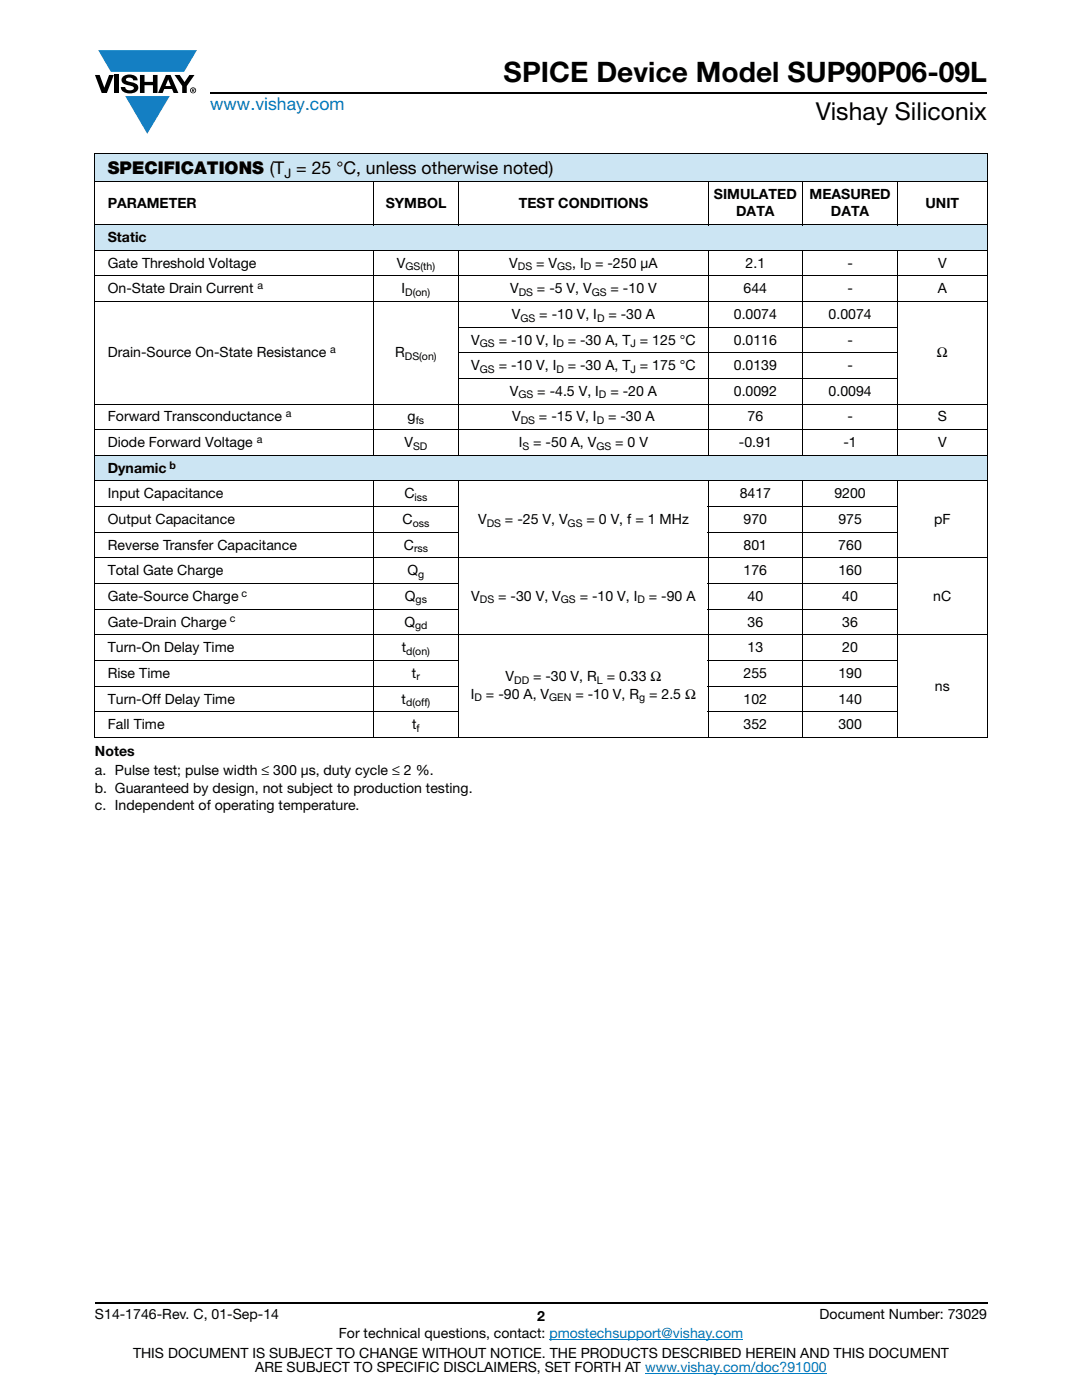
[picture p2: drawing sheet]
<svg xmlns="http://www.w3.org/2000/svg" width="216mm" height="279mm" viewBox="0 0 216 279" stroke-linecap="round" stroke-linejoin="round" font-family="sans-serif">
<defs><g id="words">
<text font-size="5.6" x="100.5" y="16.4">SPICE Device Model SUP90P06-09L</text>
<text font-size="4.9" x="162.8" y="24">Vishay Siliconix</text>
<text font-size="3.5" fill="#007ec4" x="42" y="21.9">www.vishay.com</text>
<text font-size="3.5" x="21.5" y="34.8">SPECIFICATIONS (T = 25 °C, unless otherwise noted)</text>
<g font-size="2.8">
<text x="21.5" y="41.4">PARAMETER</text>
<text x="77" y="41.4">SYMBOL</text>
<text x="103.5" y="41.4">TEST CONDITIONS</text>
<text x="142.5" y="39.7">SIMULATED</text>
<text x="161.5" y="39.7">MEASURED</text>
<text x="184.7" y="41.4">UNIT</text>
<text x="146.9" y="43.2">DATA</text>
<text x="165.8" y="43.2">DATA</text>
<text x="21.5" y="48.3">Static</text>
<text x="21.5" y="53.4">Gate Threshold Voltage</text>
<text x="79.2" y="53.4">V</text>
<text x="101.6" y="53.4">V</text>
<text x="107" y="53.4">= V</text>
<text x="114.2" y="53.4">, I</text>
<text x="118.7" y="53.4">= -250 μA</text>
<text x="148.8" y="53.4">2.1</text>
<text x="169.1" y="53.4">-</text>
<text x="187.2" y="53.4">V</text>
<text x="21.5" y="58.5">On-State Drain Current</text>
<text x="80.1" y="58.5">I</text>
<text x="101.8" y="58.5">V</text>
<text x="107.1" y="58.5">= -5 V, V</text>
<text x="121.8" y="58.5">= -10 V</text>
<text x="148.4" y="58.5">644</text>
<text x="169.1" y="58.5">-</text>
<text x="187.1" y="58.5">A</text>
<text x="102.1" y="63.7">V</text>
<text x="107.6" y="63.7">= -10 V, I</text>
<text x="121.4" y="63.7">= -30 A</text>
<text x="146.4" y="63.7">0.0074</text>
<text x="165.3" y="63.7">0.0074</text>
<text x="21.5" y="71.3">Drain-Source On-State Resistance</text>
<text x="78.9" y="71.3">R</text>
<text x="94" y="68.8">V</text>
<text x="99.5" y="68.8">= -10 V, I</text>
<text x="113.3" y="68.8">= -30 A, T = 125 °C</text>
<text x="146.4" y="68.8">0.0116</text>
<text x="169.1" y="68.8">-</text>
<text x="186.9" y="71.3">Ω</text>
<text x="94" y="73.9">V</text>
<text x="99.5" y="73.9">= -10 V, I</text>
<text x="113.3" y="73.9">= -30 A, T = 175 °C</text>
<text x="146.4" y="73.9">0.0139</text>
<text x="169.1" y="73.9">-</text>
<text x="101.7" y="79">V</text>
<text x="107.2" y="79">= -4.5 V, I</text>
<text x="121.8" y="79">= -20 A</text>
<text x="146.4" y="79">0.0092</text>
<text x="165.3" y="79">0.0094</text>
<text x="21.5" y="89.2">Diode Forward Voltage</text>
<text x="21.5" y="84.1">Forward Transconductance</text>
<text x="80.7" y="89.2">V</text>
<text x="81.3" y="84.1">g</text>
<text x="102.2" y="84.1">V</text>
<text x="103.5" y="89.2">I</text>
<text x="106.4" y="89.2">= -50 A, V</text>
<text x="107.5" y="84.1">= -15 V, I</text>
<text x="121.3" y="84.1">= -30 A</text>
<text x="122.8" y="89.2">= 0 V</text>
<text x="147.4" y="89.2">-0.91</text>
<text x="149.2" y="84.1">76</text>
<text x="168.3" y="89.2">-1</text>
<text x="169.1" y="84.1">-</text>
<text x="187.1" y="84.1">S</text>
<text x="187.2" y="89.2">V</text>
<text x="21.5" y="94.4">Dynamic</text>
<text x="21.5" y="99.5">Input Capacitance</text>
<text x="80.7" y="99.5">C</text>
<text x="147.6" y="99.5">8417</text>
<text x="166.5" y="99.5">9200</text>
<text x="21.5" y="104.6">Output Capacitance</text>
<text x="80.3" y="104.6">C</text>
<text x="95.4" y="104.6">V</text>
<text x="100.8" y="104.6">= -25 V, V</text>
<text x="117" y="104.6">= 0 V, f = 1 MHz</text>
<text x="148.4" y="104.6">970</text>
<text x="167.3" y="104.6">975</text>
<text x="186.4" y="104.6">pF</text>
<text x="21.5" y="109.7">Reverse Transfer Capacitance</text>
<text x="80.6" y="109.7">C</text>
<text x="148.4" y="109.7">801</text>
<text x="167.3" y="109.7">760</text>
<text x="21.5" y="114.8">Total Gate Charge</text>
<text x="21.5" y="119.9">Gate-Source Charge</text>
<text x="80.8" y="119.9">Q</text>
<text x="81.3" y="114.8">Q</text>
<text x="94" y="119.9">V</text>
<text x="99.4" y="119.9">= -30 V, V</text>
<text x="115.7" y="119.9">= -10 V, I</text>
<text x="129.5" y="119.9">= -90 A</text>
<text x="148.4" y="114.8">176</text>
<text x="149.2" y="119.9">40</text>
<text x="167.3" y="114.8">160</text>
<text x="168.1" y="119.9">40</text>
<text x="186.2" y="119.9">nC</text>
<text x="21.5" y="125.1">Gate-Drain Charge</text>
<text x="80.7" y="125.1">Q</text>
<text x="149.2" y="125.1">36</text>
<text x="168.1" y="125.1">36</text>
<text x="21.5" y="130.2">Turn-On Delay Time</text>
<text x="80.2" y="130.2">t</text>
<text x="149.2" y="130.2">13</text>
<text x="168.1" y="130.2">20</text>
<text x="21.5" y="135.3">Rise Time</text>
<text x="82.2" y="135.3">t</text>
<text x="100.9" y="136">V</text>
<text x="106.4" y="136">= -30 V, R</text>
<text x="121.1" y="136">= 0.33 Ω</text>
<text x="148.4" y="135.3">255</text>
<text x="167.3" y="135.3">190</text>
<text x="186.5" y="137.8">ns</text>
<text x="21.5" y="140.4">Turn-Off Delay Time</text>
<text x="80.1" y="140.4">t</text>
<text x="94" y="139.4">I</text>
<text x="97" y="139.4">= -90 A, V</text>
<text x="114.8" y="139.4">= -10 V, R</text>
<text x="129.5" y="139.4">= 2.5 Ω</text>
<text x="148.4" y="140.4">102</text>
<text x="167.3" y="140.4">140</text>
<text x="21.5" y="145.5">Fall Time</text>
<text x="82.2" y="145.5">t</text>
<text x="148.4" y="145.5">352</text>
<text x="167.3" y="145.5">300</text>
<text x="18.9" y="150.8">Notes</text>
<text x="18.9" y="154.7">a. Pulse test; pulse width ≤ 300 μs, duty cycle ≤ 2 %.</text>
<text x="18.9" y="158.2">b. Guaranteed by design, not subject to production testing.</text>
<text x="18.9" y="161.7">c. Independent of operating temperature.</text>
<text x="18.9" y="263.3">S14-1746-Rev. C, 01-Sep-14</text>
<text x="107.2" y="263.6">2</text>
<text x="163.6" y="263.3">Document Number: 73029</text>
<text x="67.6" y="267.1">For technical questions, contact: pmostechsupport@vishay.com</text>
<text x="26.5" y="271">THIS DOCUMENT IS SUBJECT TO CHANGE WITHOUT NOTICE. THE PRODUCTS DESCRIBED HEREIN AND THIS DOCUMENT</text>
<text x="50.9" y="273.8">ARE SUBJECT TO SPECIFIC DISCLAIMERS, SET FORTH AT www.vishay.com/doc?91000</text>
</g>
<text font-size="2.6" x="56.8" y="35.5">J</text>
<g font-size="2.1">
<text x="80.9" y="53.9">GS(th)</text>
<text x="103.4" y="53.9">DS</text>
<text x="111.2" y="53.9">GS</text>
<text x="116.5" y="53.9">D</text>
<text x="51.4" y="57.7">a</text>
<text x="80.9" y="59.1">D(on)</text>
<text x="103.5" y="59.1">DS</text>
<text x="118.1" y="59.1">GS</text>
<text x="103.8" y="64.2">GS</text>
<text x="119.1" y="64.2">D</text>
<text x="65.9" y="70.5">a</text>
<text x="80.8" y="71.8">DS(on)</text>
<text x="95.7" y="69.3">GS</text>
<text x="111" y="69.3">D</text>
<text x="125.8" y="69.3">J</text>
<text x="95.7" y="74.4">GS</text>
<text x="111" y="74.4">D</text>
<text x="125.8" y="74.4">J</text>
<text x="57" y="83.3">a</text>
<text x="103.4" y="79.5">GS</text>
<text x="119.5" y="79.5">D</text>
<text x="51.2" y="88.4">a</text>
<text x="82.4" y="89.7">SD</text>
<text x="83" y="84.6">fs</text>
<text x="103.9" y="84.6">DS</text>
<text x="104.2" y="89.7">S</text>
<text x="119" y="89.7">GS</text>
<text x="119.1" y="84.6">D</text>
<text x="33.8" y="93.5">b</text>
<text x="82.7" y="100">iss</text>
<text x="82.4" y="105.1">oss</text>
<text x="97.1" y="105.1">DS</text>
<text x="113.3" y="105.1">GS</text>
<text x="82.6" y="110.2">rss</text>
<text x="48.2" y="119.1">c</text>
<text x="83.5" y="115.3">g</text>
<text x="45.9" y="124.2">c</text>
<text x="82.8" y="125.6">gd</text>
<text x="82.9" y="120.4">gs</text>
<text x="95.8" y="120.4">DS</text>
<text x="111.9" y="120.4">GS</text>
<text x="127.2" y="120.4">D</text>
<text x="81.1" y="130.7">d(on)</text>
<text x="83.1" y="135.8">r</text>
<text x="102.6" y="136.5">DD</text>
<text x="119.1" y="136.5">L</text>
<text x="81" y="140.9">d(off)</text>
<text x="94.7" y="139.9">D</text>
<text x="109.6" y="139.9">GEN</text>
<text x="127.5" y="139.9">g</text>
<text x="83.1" y="146">f</text>
</g>
</g></defs>
<g fill="#147fc3">
<path d="M19.6 10h19.7l-2.6 4.3h-1.1h-13.5z"/>
<path d="M25 19.2h8.9l-4.5 7.5z"/>
</g>
<g fill="#000">
<path d="M18.9 15h1l.9 2.5 1-2.5h.9l-1.4 3.6h-1zM22.9 15h.9v3.6h-.9zM24.6 15.3a2.1 2.1 0 0 1 2.8 .3l.1 .4h-.9a.79 .79 0 0 0-.7-.5 .79 .79 0 0 0-.8 .4l.3 .3 1 .2a1.08 1.08 0 0 1 1.2 1 1.08 1.08 0 0 1-1.1 1.2 1.73 1.73 0 0 1-2.4-1.2h.9a.96 .96 0 0 0 .8 .6 .96 .96 0 0 0 .9-.4 1.31 1.31 0 0 0-1.2-.6 1.03 1.03 0 0 1-1.1-.6 1.03 1.03 0 0 1 .2-1.1zM27.9 15h.9v1.3h1.7v-1.3h.9v3.6h-.9v-1.6h-1.7v1.6h-.9zM34.8 15h1.1l.9 1.4 1-1.4h1l-1.5 2.2v1.4h-.9v-1.4z"/>
<path d="M33.6 15.9l.5 1.3h-1.1zM33.1 15l-1.6 3.6h1l.3-.8h1.5l.3 .8h1l-1.6-3.6z"/>
<path d="M38.4 17.8h.2v.2h-.2zM38.3 17.7v.7h.1v-.3l.4 .3-.2-.3 .2-.2-.1-.2z"/>
<path d="M38.1 18a.46 .46 0 0 1 .9 0 .46 .46 0 0 1-.9 0zM37.9 18a.6 .6 0 0 0 1.2 0 .6 .6 0 0 0-1.2 0z"/>
</g>
<path d="M42 18.6h155M18.9 260h178.1" fill="none" stroke="#000" stroke-width=".36"/>
<path d="M109.6 267.3h38.7M128.7 274h36.3" fill="none" stroke="#007ec4" stroke-width=".2"/>
<g fill="#cce5f3">
<path d="M18.9 30.7h178.1v5.5h-178.1z"/>
<path d="M18.9 44.9h178.1v5.1h-178.1z"/>
<path d="M18.9 90.9h178.1v5.1h-178.1z"/>
</g>
<g fill="none" stroke="#000" stroke-width=".2">
<path d="M18.9 30.7h178.2M18.9 36.2h178.2M18.9 30.8v116.3M74.4 36.1v8.8M91.5 36.1v8.8M141.3 36.1v8.8M160.2 36.1v8.8M179.1 36.1v8.8M197 30.8v116.3M18.9 44.9h178.2M18.9 50h178.2M18.9 55.1h178.2"/>
<path d="M74.4 49.9v41.1M91.5 49.9v41.1M141.3 49.9v41.1M160.2 49.9v41.1M179.1 49.9v41.1M18.9 60.2h178.2M91.5 65.3h87.7M91.5 70.4h87.7M91.5 75.5h87.7M18.9 80.6h178.2M18.9 85.8h178.2M18.9 90.9h178.2"/>
<path d="M18.9 96h178.2M74.4 95.9v51.3M91.5 95.9v51.3M141.3 95.9v51.3M160.2 95.9v51.3M179.1 95.9v51.3M18.9 101.1h72.8M18.9 106.2h72.8M18.9 111.3h178.2M18.9 116.5h72.8M141.2 101.1h38M141.2 106.2h38"/>
<path d="M141.2 116.5h38M18.9 121.6h72.8M18.9 126.7h178.2M18.9 131.8h72.8M18.9 136.9h72.8M141.2 121.6h38M141.2 131.8h38M141.2 136.9h38M18.9 142h72.8M18.9 147.2h178.2M141.2 142h38"/>
</g>
<use href="#words"/>
</svg>
